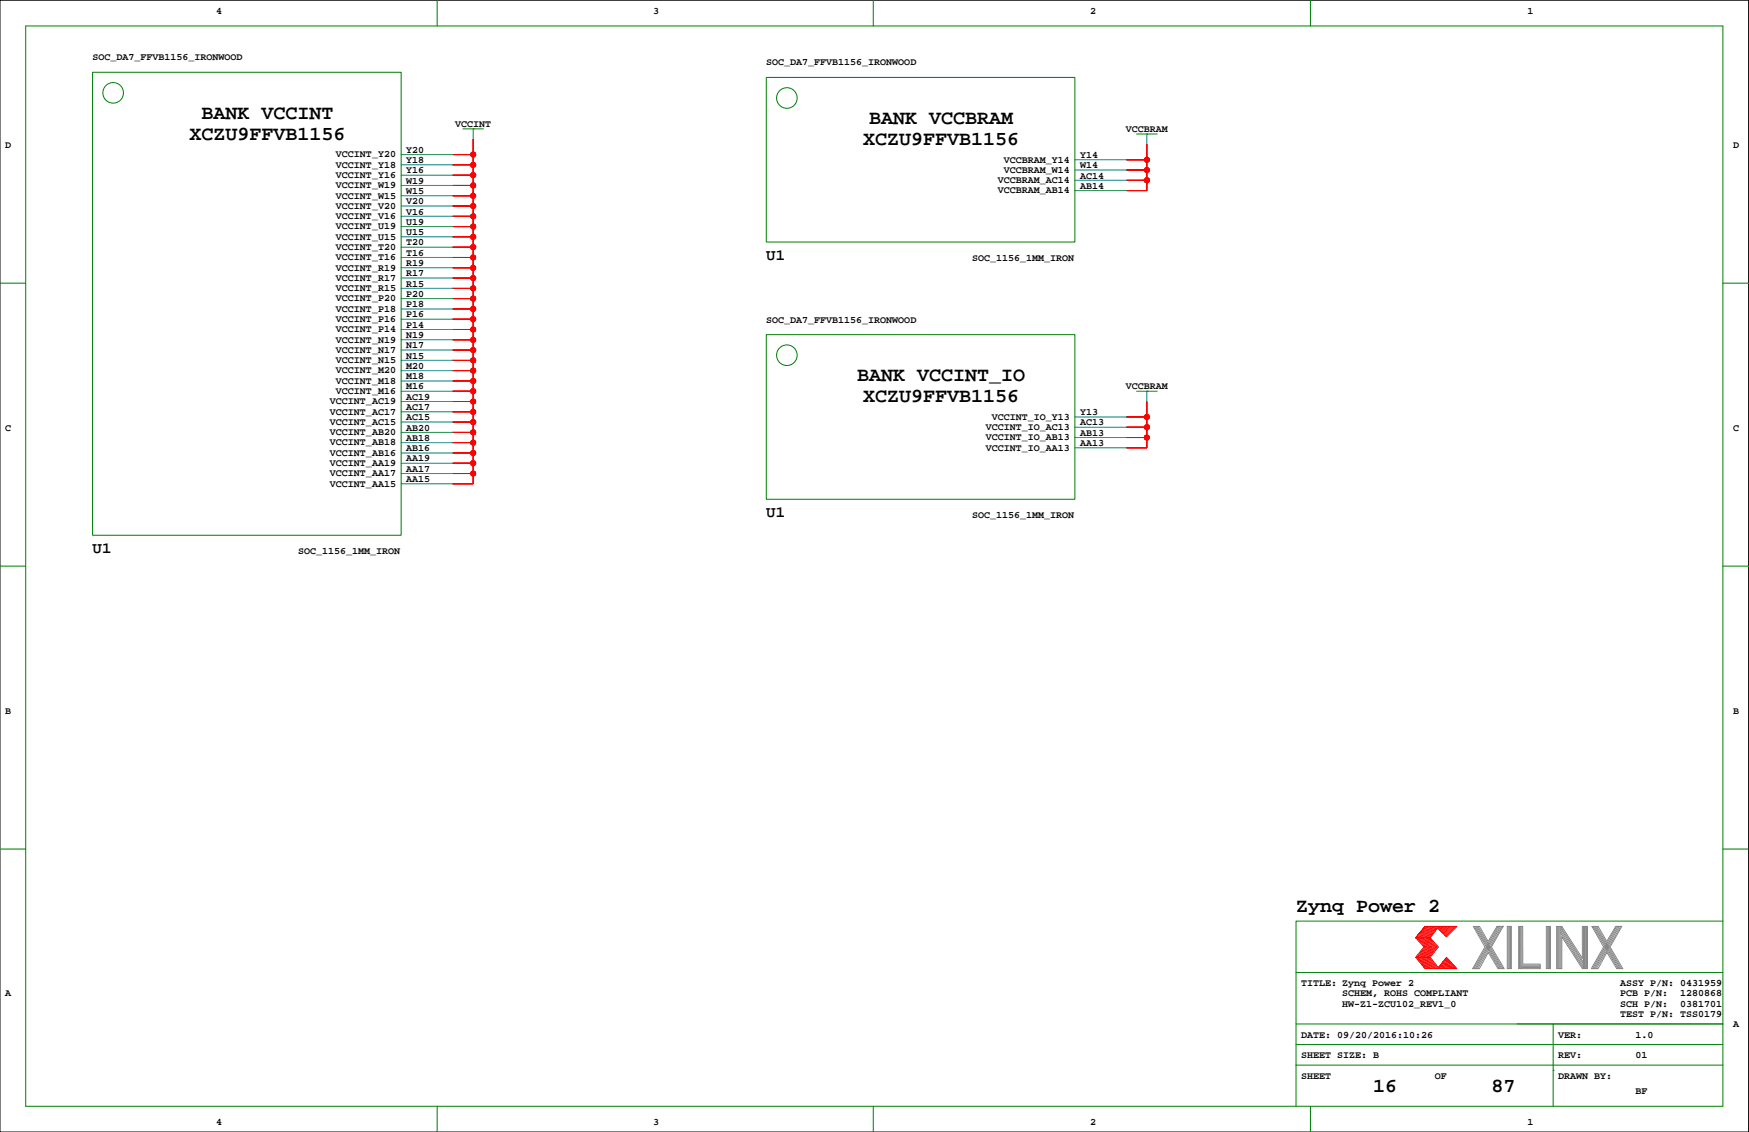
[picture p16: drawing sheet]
<svg xmlns="http://www.w3.org/2000/svg" width="432mm" height="279mm" viewBox="0 0 432 279" stroke-linecap="round" stroke-linejoin="round" font-family="sans-serif">
<defs><g id="words">
<g font-size="4.9">
<text x="49.7" y="29.4">BANK VCCINT</text>
<text x="46.8" y="34.5">XCZU9FFVB1156</text>
<text x="213.1" y="35.7">XCZU9FFVB1156</text>
<text x="214.6" y="30.7">BANK VCCBRAM</text>
<text x="211.6" y="94.1">BANK VCCINT_IO</text>
<text x="213.1" y="99.2">XCZU9FFVB1156</text>
<text x="320" y="225.2">Zynq Power 2</text>
<text x="339" y="269.6">16</text>
<text x="368.2" y="269.6">87</text>
</g>
<g font-size="3.9">
<text x="189.2" y="64.1">U1</text>
<text x="189.2" y="127.6">U1</text>
<text x="22.9" y="136.5">U1</text>
</g>
<g font-size="2.5">
<text x="53.3" y="3.4">4</text>
<text x="161.3" y="3.4">3</text>
<text x="269.2" y="3.4">2</text>
<text x="377.1" y="3.4">1</text>
<text x="22.9" y="14.9">SOC_DA7_FFVB1156_IRONWOOD</text>
<text x="189.2" y="16.1">SOC_DA7_FFVB1156_IRONWOOD</text>
<text x="112.4" y="31.4">VCCINT</text>
<text x="278" y="32.6">VCCBRAM</text>
<text x="1.3" y="36.4">D</text>
<text x="83" y="41.4">VCCINT_Y18</text>
<text x="83" y="38.8">VCCINT_Y20</text>
<text x="100.3" y="37.7">Y20</text>
<text x="100.3" y="40.3">Y18</text>
<text x="247.8" y="40.1">VCCBRAM_Y14</text>
<text x="266.6" y="39">Y14</text>
<text x="266.6" y="41.5">W14</text>
<text x="427.9" y="36.4">D</text>
<text x="83" y="46.5">VCCINT_W19</text>
<text x="83" y="43.9">VCCINT_Y16</text>
<text x="100.3" y="42.8">Y16</text>
<text x="100.3" y="45.3">W19</text>
<text x="100.3" y="47.9">W15</text>
<text x="246.3" y="47.7">VCCBRAM_AB14</text>
<text x="246.3" y="45.2">VCCBRAM_AC14</text>
<text x="247.8" y="42.7">VCCBRAM_W14</text>
<text x="266.6" y="44.1">AC14</text>
<text x="266.6" y="46.6">AB14</text>
<text x="83" y="51.5">VCCINT_V20</text>
<text x="83" y="49">VCCINT_W15</text>
<text x="100.3" y="50.4">V20</text>
<text x="100.3" y="53">V16</text>
<text x="83" y="59.2">VCCINT_U15</text>
<text x="83" y="56.6">VCCINT_U19</text>
<text x="83" y="54.1">VCCINT_V16</text>
<text x="100.3" y="55.5">U19</text>
<text x="100.3" y="58">U15</text>
<text x="83" y="64.2">VCCINT_T16</text>
<text x="83" y="61.7">VCCINT_T20</text>
<text x="100.3" y="60.6">T20</text>
<text x="100.3" y="63.1">T16</text>
<text x="100.3" y="65.6">R19</text>
<text x="240" y="64.4">SOC_1156_1MM_IRON</text>
<text x="83" y="71.9">VCCINT_R15</text>
<text x="83" y="69.3">VCCINT_R17</text>
<text x="83" y="66.8">VCCINT_R19</text>
<text x="100.3" y="68.2">R17</text>
<text x="100.3" y="70.7">R15</text>
<text x="83" y="76.9">VCCINT_P18</text>
<text x="83" y="74.4">VCCINT_P20</text>
<text x="100.3" y="73.3">P20</text>
<text x="100.3" y="75.8">P18</text>
<text x="83" y="82">VCCINT_P14</text>
<text x="83" y="79.5">VCCINT_P16</text>
<text x="100.3" y="78.3">P16</text>
<text x="100.3" y="80.9">P14</text>
<text x="100.3" y="83.4">N19</text>
<text x="189.2" y="79.6">SOC_DA7_FFVB1156_IRONWOOD</text>
<text x="83" y="89.6">VCCINT_N15</text>
<text x="83" y="87.1">VCCINT_N17</text>
<text x="83" y="84.6">VCCINT_N19</text>
<text x="100.3" y="86">N17</text>
<text x="100.3" y="88.5">N15</text>
<text x="83" y="94.7">VCCINT_M18</text>
<text x="83" y="92.2">VCCINT_M20</text>
<text x="100.3" y="91">M20</text>
<text x="100.3" y="93.6">M18</text>
<text x="81.5" y="99.8">VCCINT_AC19</text>
<text x="83" y="97.3">VCCINT_M16</text>
<text x="100.3" y="96.1">M16</text>
<text x="100.3" y="98.7">AC19</text>
<text x="100.3" y="101.2">AC17</text>
<text x="278" y="96.1">VCCBRAM</text>
<text x="1.3" y="106.3">C</text>
<text x="81.5" y="107.4">VCCINT_AB20</text>
<text x="81.5" y="104.9">VCCINT_AC15</text>
<text x="81.5" y="102.3">VCCINT_AC17</text>
<text x="100.3" y="103.7">AC15</text>
<text x="100.3" y="106.3">AB20</text>
<text x="243.4" y="106.1">VCCINT_IO_AC13</text>
<text x="244.8" y="103.6">VCCINT_IO_Y13</text>
<text x="266.6" y="102.5">Y13</text>
<text x="266.6" y="105">AC13</text>
<text x="266.6" y="107.5">AB13</text>
<text x="427.9" y="106.3">C</text>
<text x="81.5" y="112.5">VCCINT_AB16</text>
<text x="81.5" y="110">VCCINT_AB18</text>
<text x="100.3" y="108.8">AB18</text>
<text x="100.3" y="111.4">AB16</text>
<text x="100.3" y="113.9">AA19</text>
<text x="243.4" y="111.2">VCCINT_IO_AA13</text>
<text x="243.4" y="108.7">VCCINT_IO_AB13</text>
<text x="266.6" y="110.1">AA13</text>
<text x="81.5" y="117.6">VCCINT_AA17</text>
<text x="81.5" y="115">VCCINT_AA19</text>
<text x="100.3" y="116.4">AA17</text>
<text x="100.3" y="119">AA15</text>
<text x="81.5" y="120.1">VCCINT_AA15</text>
<text x="240" y="127.9">SOC_1156_1MM_IRON</text>
<text x="73.6" y="136.8">SOC_1156_1MM_IRON</text>
<text x="1.3" y="176.1">B</text>
<text x="427.9" y="176.1">B</text>
<text x="1.3" y="245.9">A</text>
<text x="321.2" y="243.4">TITLE: Zynq Power 2</text>
<text x="331.4" y="245.9">SCHEM, ROHS COMPLIANT</text>
<text x="400" y="245.9">PCB P/N:</text>
<text x="400" y="243.4">ASSY P/N: 0431959</text>
<text x="414.8" y="245.9">1280868</text>
<text x="331.4" y="248.5">HW-Z1-ZCU102_REV1_0</text>
<text x="400" y="251">TEST P/N: TSS0179</text>
<text x="400" y="248.5">SCH P/N:</text>
<text x="414.8" y="248.5">0381701</text>
<text x="321.2" y="256.1">DATE: 09/20/2016:10:26</text>
<text x="384.7" y="256.1">VER:</text>
<text x="403.8" y="256.1">1.0</text>
<text x="427.9" y="253.6">A</text>
<text x="321.2" y="261.2">SHEET SIZE: B</text>
<text x="384.7" y="261.2">REV:</text>
<text x="403.8" y="261.2">01</text>
<text x="321.2" y="266.3">SHEET</text>
<text x="354.2" y="266.3">OF</text>
<text x="384.7" y="266.3">DRAWN BY:</text>
<text x="403.8" y="270.1">BF</text>
<text x="53.3" y="277.7">4</text>
<text x="161.3" y="277.7">3</text>
<text x="269.2" y="277.7">2</text>
<text x="377.1" y="277.7">1</text>
</g>
</g></defs>
<path d="M0 .1h431.7v279.3h-431.7z" fill="none" stroke="#000" stroke-width=".25"/>
<g fill="none" stroke="#008000" stroke-width=".25">
<path d="M6.3 6.4h419.1v266.7h-419.1zM22.9 17.8h76.1v114.3h-76.1zM107.9 .1v6.3M189.2 19.1h76.2v40.6h-76.2zM215.6 .1v6.3M323.5 .1v6.3M114.3 31.8h5.1M116.8 31.8h.1M280.6 33.1h5.1M283.1 33.1h.1M0 69.9h6.3M425.4 69.9h6.3"/>
<path d="M189.2 82.6h76.2v40.6h-76.2zM280.6 96.6h5.1M283.1 96.6h.1M0 139.7h6.3M425.4 139.7h6.3M0 209.6h6.3M425.4 209.6h6.3M425.4 227.3h-105.4v35.6M320 257.8h105.4M320 252.7h105.4M320 240h105.4M383.5 252.7v20.4"/>
<path d="M107.9 273.1v6.3M215.6 273.1v6.3M320 262.9v10.2M320 262.9h105.4M323.5 273.1v6.3M383.5 264.2h.1"/>
<circle cx="27.9" cy="22.9" r="2.54"/>
<circle cx="194.3" cy="24.2" r="2.54"/>
<circle cx="194.3" cy="87.7" r="2.54"/>
</g>
<g fill="none" stroke="#f00" stroke-width=".25">
<path d="M111.7 38.2h5.1M116.8 34.3v85.1h-5.1M278.1 39.4h5M283.1 35.6v11.4h-5M111.7 53.4h5.1M111.7 55.9h5.1M111.7 50.9h5.1M111.7 40.7h5.1M111.7 43.2h5.1M111.7 45.8h5.1M111.7 48.3h5.1M111.7 58.5h5.1"/>
<path d="M278.1 42h5M278.1 44.5h5M111.7 61h5.1M111.7 63.5h5.1M111.7 66.1h5.1M111.7 68.6h5.1M111.7 71.2h5.1M111.7 73.7h5.1M111.7 76.2h5.1M111.7 78.8h5.1M111.7 81.3h5.1M111.7 83.9h5.1"/>
<path d="M111.7 86.4h5.1M111.7 88.9h5.1M111.7 91.5h5.1M111.7 94h5.1M111.7 96.6h5.1M111.7 99.1h5.1M283.1 99.1v11.4h-5M111.7 101.6h5.1M111.7 104.2h5.1M111.7 106.7h5.1M111.7 109.3h5.1M111.7 111.8h5.1"/>
<path d="M111.7 114.3h5.1M111.7 116.9h5.1M278.1 108h5M278.1 105.4h5M278.1 102.9h5M349.5 236.3h3.6M349.9 231.5l1.9 2.2-2 2.6 2.2 2.8M350.1 236.3l2.2 2.8M350.2 231.5l1.9 2.3-2 2.5M350.4 236.3l2.2 2.8M350.5 231.5l1.9 2.3-2 2.5M350.6 236.3l2.3 2.7"/>
<path d="M350.8 231.5l1.9 2.3-2 2.5M351 236.3l2.2 2.8M351.1 231.5l1.9 2.3-2 2.5M351.3 236.3l2.2 2.8M351.4 231.5l1.9 2.3-2 2.5M351.6 236.3l2.2 2.8M351.7 231.5l1.9 2.2M351.8 228.7l-2.3 2.8 2.3-2.8h7.9l-2.6 2.5-2.1-2.1-1.9 2.4 2 2.2-2 2.6 2 2.5 2-2.5 2.6 2.8h-7.9l-2.3-2.8M351.9 236.3l2.2 2.8M352 231.5l1.9 2.2M352.1 228.7l-2.2 2.7M352.2 236.3l2.2 2.8"/>
<path d="M352.3 231.5l1.9 2.3-2 2.5M352.4 228.7l-2.2 2.7M352.5 236.3l2.2 2.8M352.6 231.5l1.9 2.2M352.7 228.7l-2.2 2.7M352.8 236.3l2.2 2.8M352.8 231.5l2 2.2M353 228.7l-2.2 2.7M353.1 231.5h-3.6l2.1 2.2-2.1 2.6M353.2 228.7l-2.1 2.7M353.6 233.8l-2 2.5M353.6 228.7l-2.2 2.7"/>
<path d="M353.8 228.7l-2.1 2.7M353.9 233.8l-1.9 2.4M354.1 228.7l-2.1 2.7M354.4 228.7l-2.1 2.7M354.5 233.8l-2 2.5M354.7 228.7l-2.1 2.7M354.8 233.8l-2 2.5M355 228.7l-2.1 2.7M355.2 238.8l.2 .3M355.3 238.6l.4 .5M355.4 228.7l-.4 .4M355.4 238.4l.6 .7"/>
<path d="M355.6 238.3l.7 .8M355.7 238.1l.9 1M355.7 228.7l-.5 .5M355.9 237.9l1 1.2M356 237.8l1.2 1.3M356.1 228.7l-.8 .7M356.1 237.6l1.4 1.4M356.3 237.4l1.5 1.7M356.4 237.2l1.6 1.9M356.5 228.7l-1 .9M356.5 237.1l1.8 2M356.7 236.9l1.9 2.2"/>
<path d="M356.8 236.7l2.1 2.4M356.8 228.7l-1.1 1.1M356.9 236.6l2.3 2.5M357.1 236.5l2.3 2.6M357.2 228.7l-1.3 1.2M357.5 228.7l-1.4 1.4M357.8 228.7l-1.6 1.6M358.2 228.7l-1.8 1.7M358.5 228.7l-1.9 1.9M359 228.7l-2.2 2.1M359.3 228.7l-2.3 2.3"/>
<circle cx="116.8" cy="38.2" r=".63"/>
<circle cx="283.1" cy="39.4" r=".63"/>
<circle cx="116.8" cy="53.4" r=".63"/>
<circle cx="116.8" cy="58.5" r=".63"/>
<circle cx="116.8" cy="50.9" r=".63"/>
<circle cx="116.8" cy="43.2" r=".63"/>
<circle cx="116.8" cy="55.9" r=".63"/>
<circle cx="116.8" cy="48.3" r=".63"/>
<circle cx="116.8" cy="45.8" r=".63"/>
<circle cx="116.8" cy="40.7" r=".63"/>
<circle cx="283.1" cy="44.5" r=".63"/>
<circle cx="283.1" cy="42" r=".63"/>
<circle cx="116.8" cy="61" r=".63"/>
<circle cx="116.8" cy="78.8" r=".63"/>
<circle cx="116.8" cy="66.1" r=".63"/>
<circle cx="116.8" cy="76.2" r=".63"/>
<circle cx="116.8" cy="71.2" r=".63"/>
<circle cx="116.8" cy="63.5" r=".63"/>
<circle cx="116.8" cy="73.7" r=".63"/>
<circle cx="116.8" cy="68.6" r=".63"/>
<circle cx="116.8" cy="88.9" r=".63"/>
<circle cx="116.8" cy="96.6" r=".63"/>
<circle cx="116.8" cy="81.3" r=".63"/>
<circle cx="116.8" cy="94" r=".63"/>
<circle cx="116.8" cy="86.4" r=".63"/>
<circle cx="116.8" cy="91.5" r=".63"/>
<circle cx="116.8" cy="99.1" r=".63"/>
<circle cx="116.8" cy="83.9" r=".63"/>
<circle cx="116.8" cy="116.9" r=".63"/>
<circle cx="116.8" cy="114.3" r=".63"/>
<circle cx="116.8" cy="109.3" r=".63"/>
<circle cx="116.8" cy="101.6" r=".63"/>
<circle cx="116.8" cy="106.7" r=".63"/>
<circle cx="116.8" cy="111.8" r=".63"/>
<circle cx="116.8" cy="104.2" r=".63"/>
<circle cx="283.1" cy="102.9" r=".63"/>
<circle cx="283.1" cy="108" r=".63"/>
<circle cx="283.1" cy="105.4" r=".63"/>
</g>
<g fill="none" stroke="#848684" stroke-width=".25">
<path d="M364 228.7l6.1 10.4M364.3 228.7l6.1 10.4M364.6 228.7l6.1 10.4M364.9 228.7l6.1 10.4M367.4 232.3l-2.1-3.6h-1.6l2.9 5-3 5.4h1.7l2.1-4 2.4 4h1.6l-3.2-5.4M369.6 228.7l-2.2 3.6M369.8 228.7l-5.9 10.4M370.2 228.7l-6 10.4M370.5 228.7l-6 10.4M370.8 228.7l-6 10.4M371.1 228.7h-1.5h1.5l-2.9 5M372.1 228.7h1v10.4h-1z"/>
<path d="M372.4 228.7v10.4M372.6 228.7v10.4M372.9 228.7v10.4M374.9 228.7h1v9.3h4.3v1.1h-5.3zM375.1 228.7v10.4M375.4 228.7v10.4M375.7 228.7v10.4M375.7 238.2h4.5M375.7 238.5h4.5M375.7 238.8h4.5M381.8 228.7h1v10.4h-1zM382 228.7v10.4"/>
<path d="M382.3 228.7v10.4M382.5 228.7v10.4M384.3 228.7h1.3l5.1 7.8v-7.8h1.2v10.4h-1.2l-5.1-7.9v7.9h-1.3zM384.5 228.7v10.4M384.8 228.7v10.4M385.1 228.7v10.4M385.3 228.7v10.4M385.3 230.3l5.6 8.7M385.3 229.8l5.6 8.7M385.3 229.2l5.6 8.7M385.3 228.8l5.6 8.7M390.9 228.7v10.4"/>
<path d="M391.2 228.7v10.4M391.5 228.7v10.4M391.7 228.6v10.4M393.3 228.7l6.1 10.4M393.6 228.7l6.1 10.4M393.9 228.7l6.1 10.4M394.2 228.7l6.1 10.4M396.7 232.3l-2.1-3.6h-1.6l2.9 5-3 5.4M397.5 233.7l3.2 5.4h-1.6l-2.4-4-2.2 4h-1.6M398.9 228.7l-2.2 3.6M399.1 228.7l-6 10.4M399.4 228.7l-5.9 10.4"/>
<path d="M399.7 228.7l-5.9 10.4M400.1 228.7l-6 10.4M400.4 228.7h-1.5h1.5l-2.9 5"/>
</g>
<g fill="none" stroke="#008080" stroke-width=".25">
<path d="M99 38.2h12.7M116.8 31.8v2.5M265.4 39.4h12.7M283.1 33.1v2.5M99 58.5h12.7M99 55.9h12.7M99 53.4h12.7M99 50.9h12.7M99 48.3h12.7M99 45.8h12.7M99 43.2h12.7M99 40.7h12.7"/>
<path d="M265.4 47h12.7M265.4 44.5h12.7M265.4 42h12.7M99 78.8h12.7M99 76.2h12.7M99 73.7h12.7M99 71.2h12.7M99 68.6h12.7M99 66.1h12.7M99 63.5h12.7M99 61h12.7M99 99.1h12.7"/>
<path d="M99 96.6h12.7M99 94h12.7M99 91.5h12.7M99 88.9h12.7M99 86.4h12.7M99 83.9h12.7M99 81.3h12.7M283.1 96.6v2.5M99 119.4h12.7M99 116.9h12.7M99 114.3h12.7M99 111.8h12.7"/>
<path d="M99 109.3h12.7M99 106.7h12.7M99 104.2h12.7M99 101.6h12.7M265.4 110.5h12.7M265.4 108h12.7M265.4 105.4h12.7M265.4 102.9h12.7"/>
</g>
<g fill="#f00" stroke="#f00" stroke-width=".25">
<path d="M111.7 53.4h5.1z" fill-rule="evenodd"/>
<path d="M111.7 55.9h5.1z" fill-rule="evenodd"/>
<path d="M111.7 50.9h5.1z" fill-rule="evenodd"/>
<path d="M116.8 34.3v3.9z" fill-rule="evenodd"/>
<path d="M111.7 38.2h5.1z" fill-rule="evenodd"/>
<path d="M116.8 38.2v2.5z" fill-rule="evenodd"/>
<path d="M111.7 40.7h5.1z" fill-rule="evenodd"/>
<path d="M116.8 40.7v2.5z" fill-rule="evenodd"/>
<path d="M111.7 43.2h5.1z" fill-rule="evenodd"/>
<path d="M116.8 43.2v2.6z" fill-rule="evenodd"/>
<path d="M111.7 45.8h5.1z" fill-rule="evenodd"/>
<path d="M116.8 45.8v2.5z" fill-rule="evenodd"/>
<path d="M111.7 48.3h5.1z" fill-rule="evenodd"/>
<path d="M116.8 48.3v2.6z" fill-rule="evenodd"/>
<path d="M116.8 50.9v2.5z" fill-rule="evenodd"/>
<path d="M116.8 53.4v2.5z" fill-rule="evenodd"/>
<path d="M116.8 55.9v2.6z" fill-rule="evenodd"/>
<path d="M111.7 61h5.1z" fill-rule="evenodd"/>
<path d="M111.7 63.5h5.1z" fill-rule="evenodd"/>
<path d="M111.7 66.1h5.1z" fill-rule="evenodd"/>
<path d="M111.7 68.6h5.1z" fill-rule="evenodd"/>
<path d="M111.7 71.2h5.1z" fill-rule="evenodd"/>
<path d="M111.7 73.7h5.1z" fill-rule="evenodd"/>
<path d="M111.7 76.2h5.1z" fill-rule="evenodd"/>
<path d="M111.7 78.8h5.1z" fill-rule="evenodd"/>
<path d="M111.7 81.3h5.1z" fill-rule="evenodd"/>
<path d="M111.7 83.9h5.1z" fill-rule="evenodd"/>
<path d="M111.7 86.4h5.1z" fill-rule="evenodd"/>
<path d="M111.7 88.9h5.1z" fill-rule="evenodd"/>
<path d="M111.7 91.5h5.1z" fill-rule="evenodd"/>
<path d="M111.7 94h5.1z" fill-rule="evenodd"/>
<path d="M111.7 96.6h5.1z" fill-rule="evenodd"/>
<path d="M111.7 99.1h5.1z" fill-rule="evenodd"/>
<path d="M111.7 101.6h5.1z" fill-rule="evenodd"/>
<path d="M111.7 104.2h5.1z" fill-rule="evenodd"/>
<path d="M111.7 106.7h5.1z" fill-rule="evenodd"/>
<path d="M111.7 109.3h5.1z" fill-rule="evenodd"/>
<path d="M111.7 111.8h5.1z" fill-rule="evenodd"/>
<path d="M111.7 114.3h5.1z" fill-rule="evenodd"/>
<path d="M111.7 116.9h5.1z" fill-rule="evenodd"/>
<path d="M111.7 119.4h5.1z" fill-rule="evenodd"/>
<path d="M116.8 116.9v2.5z" fill-rule="evenodd"/>
<path d="M116.8 114.3v2.6z" fill-rule="evenodd"/>
<path d="M116.8 111.8v2.5z" fill-rule="evenodd"/>
<path d="M116.8 109.3v2.5z" fill-rule="evenodd"/>
<path d="M116.8 106.7v2.6z" fill-rule="evenodd"/>
<path d="M116.8 104.2v2.5z" fill-rule="evenodd"/>
<path d="M116.8 101.6v2.6z" fill-rule="evenodd"/>
<path d="M116.8 99.1v2.5z" fill-rule="evenodd"/>
<path d="M116.8 96.6v2.5z" fill-rule="evenodd"/>
<path d="M116.8 94v2.6z" fill-rule="evenodd"/>
<path d="M116.8 91.5v2.5z" fill-rule="evenodd"/>
<path d="M116.8 88.9v2.6z" fill-rule="evenodd"/>
<path d="M116.8 86.4v2.5z" fill-rule="evenodd"/>
<path d="M116.8 83.9v2.5z" fill-rule="evenodd"/>
<path d="M116.8 81.3v2.6z" fill-rule="evenodd"/>
<path d="M116.8 78.8v2.5z" fill-rule="evenodd"/>
<path d="M116.8 76.2v2.6z" fill-rule="evenodd"/>
<path d="M116.8 73.7v2.5z" fill-rule="evenodd"/>
<path d="M116.8 71.2v2.5z" fill-rule="evenodd"/>
<path d="M116.8 68.6v2.6z" fill-rule="evenodd"/>
<path d="M116.8 66.1v2.5z" fill-rule="evenodd"/>
<path d="M116.8 63.5v2.6z" fill-rule="evenodd"/>
<path d="M116.8 61v2.5z" fill-rule="evenodd"/>
<path d="M116.8 58.5v2.5z" fill-rule="evenodd"/>
<path d="M111.7 58.5h5.1z" fill-rule="evenodd"/>
<path d="M278.1 110.5h5z" fill-rule="evenodd"/>
<path d="M278.1 108h5z" fill-rule="evenodd"/>
<path d="M278.1 105.4h5z" fill-rule="evenodd"/>
<path d="M278.1 102.9h5z" fill-rule="evenodd"/>
<path d="M283.1 99.1v3.8z" fill-rule="evenodd"/>
<path d="M283.1 102.9v2.5z" fill-rule="evenodd"/>
<path d="M283.1 105.4v2.6z" fill-rule="evenodd"/>
<path d="M283.1 108v2.5z" fill-rule="evenodd"/>
<path d="M283.1 35.6v3.8z" fill-rule="evenodd"/>
<path d="M278.1 39.4h5z" fill-rule="evenodd"/>
<path d="M283.1 39.4v2.6z" fill-rule="evenodd"/>
<path d="M278.1 42h5z" fill-rule="evenodd"/>
<path d="M283.1 42v2.5z" fill-rule="evenodd"/>
<path d="M278.1 44.5h5z" fill-rule="evenodd"/>
<path d="M283.1 44.5v2.5z" fill-rule="evenodd"/>
<path d="M278.1 47h5z" fill-rule="evenodd"/>
<circle cx="116.8" cy="38.2" r=".63"/>
<circle cx="116.8" cy="40.7" r=".63"/>
<circle cx="116.8" cy="43.2" r=".63"/>
<circle cx="116.8" cy="45.8" r=".63"/>
<circle cx="116.8" cy="48.3" r=".63"/>
<circle cx="116.8" cy="50.9" r=".63"/>
<circle cx="116.8" cy="53.4" r=".63"/>
<circle cx="116.8" cy="55.9" r=".63"/>
<circle cx="116.8" cy="116.9" r=".63"/>
<circle cx="116.8" cy="114.3" r=".63"/>
<circle cx="116.8" cy="111.8" r=".63"/>
<circle cx="116.8" cy="109.3" r=".63"/>
<circle cx="116.8" cy="106.7" r=".63"/>
<circle cx="116.8" cy="104.2" r=".63"/>
<circle cx="116.8" cy="101.6" r=".63"/>
<circle cx="116.8" cy="99.1" r=".63"/>
<circle cx="116.8" cy="96.6" r=".63"/>
<circle cx="116.8" cy="94" r=".63"/>
<circle cx="116.8" cy="91.5" r=".63"/>
<circle cx="116.8" cy="88.9" r=".63"/>
<circle cx="116.8" cy="86.4" r=".63"/>
<circle cx="116.8" cy="83.9" r=".63"/>
<circle cx="116.8" cy="81.3" r=".63"/>
<circle cx="116.8" cy="78.8" r=".63"/>
<circle cx="116.8" cy="76.2" r=".63"/>
<circle cx="116.8" cy="73.7" r=".63"/>
<circle cx="116.8" cy="71.2" r=".63"/>
<circle cx="116.8" cy="68.6" r=".63"/>
<circle cx="116.8" cy="66.1" r=".63"/>
<circle cx="116.8" cy="63.5" r=".63"/>
<circle cx="116.8" cy="61" r=".63"/>
<circle cx="116.8" cy="58.5" r=".63"/>
<circle cx="283.1" cy="102.9" r=".63"/>
<circle cx="283.1" cy="105.4" r=".63"/>
<circle cx="283.1" cy="108" r=".63"/>
<circle cx="283.1" cy="39.4" r=".63"/>
<circle cx="283.1" cy="42" r=".63"/>
<circle cx="283.1" cy="44.5" r=".63"/>
</g>
<use href="#words"/>
</svg>
